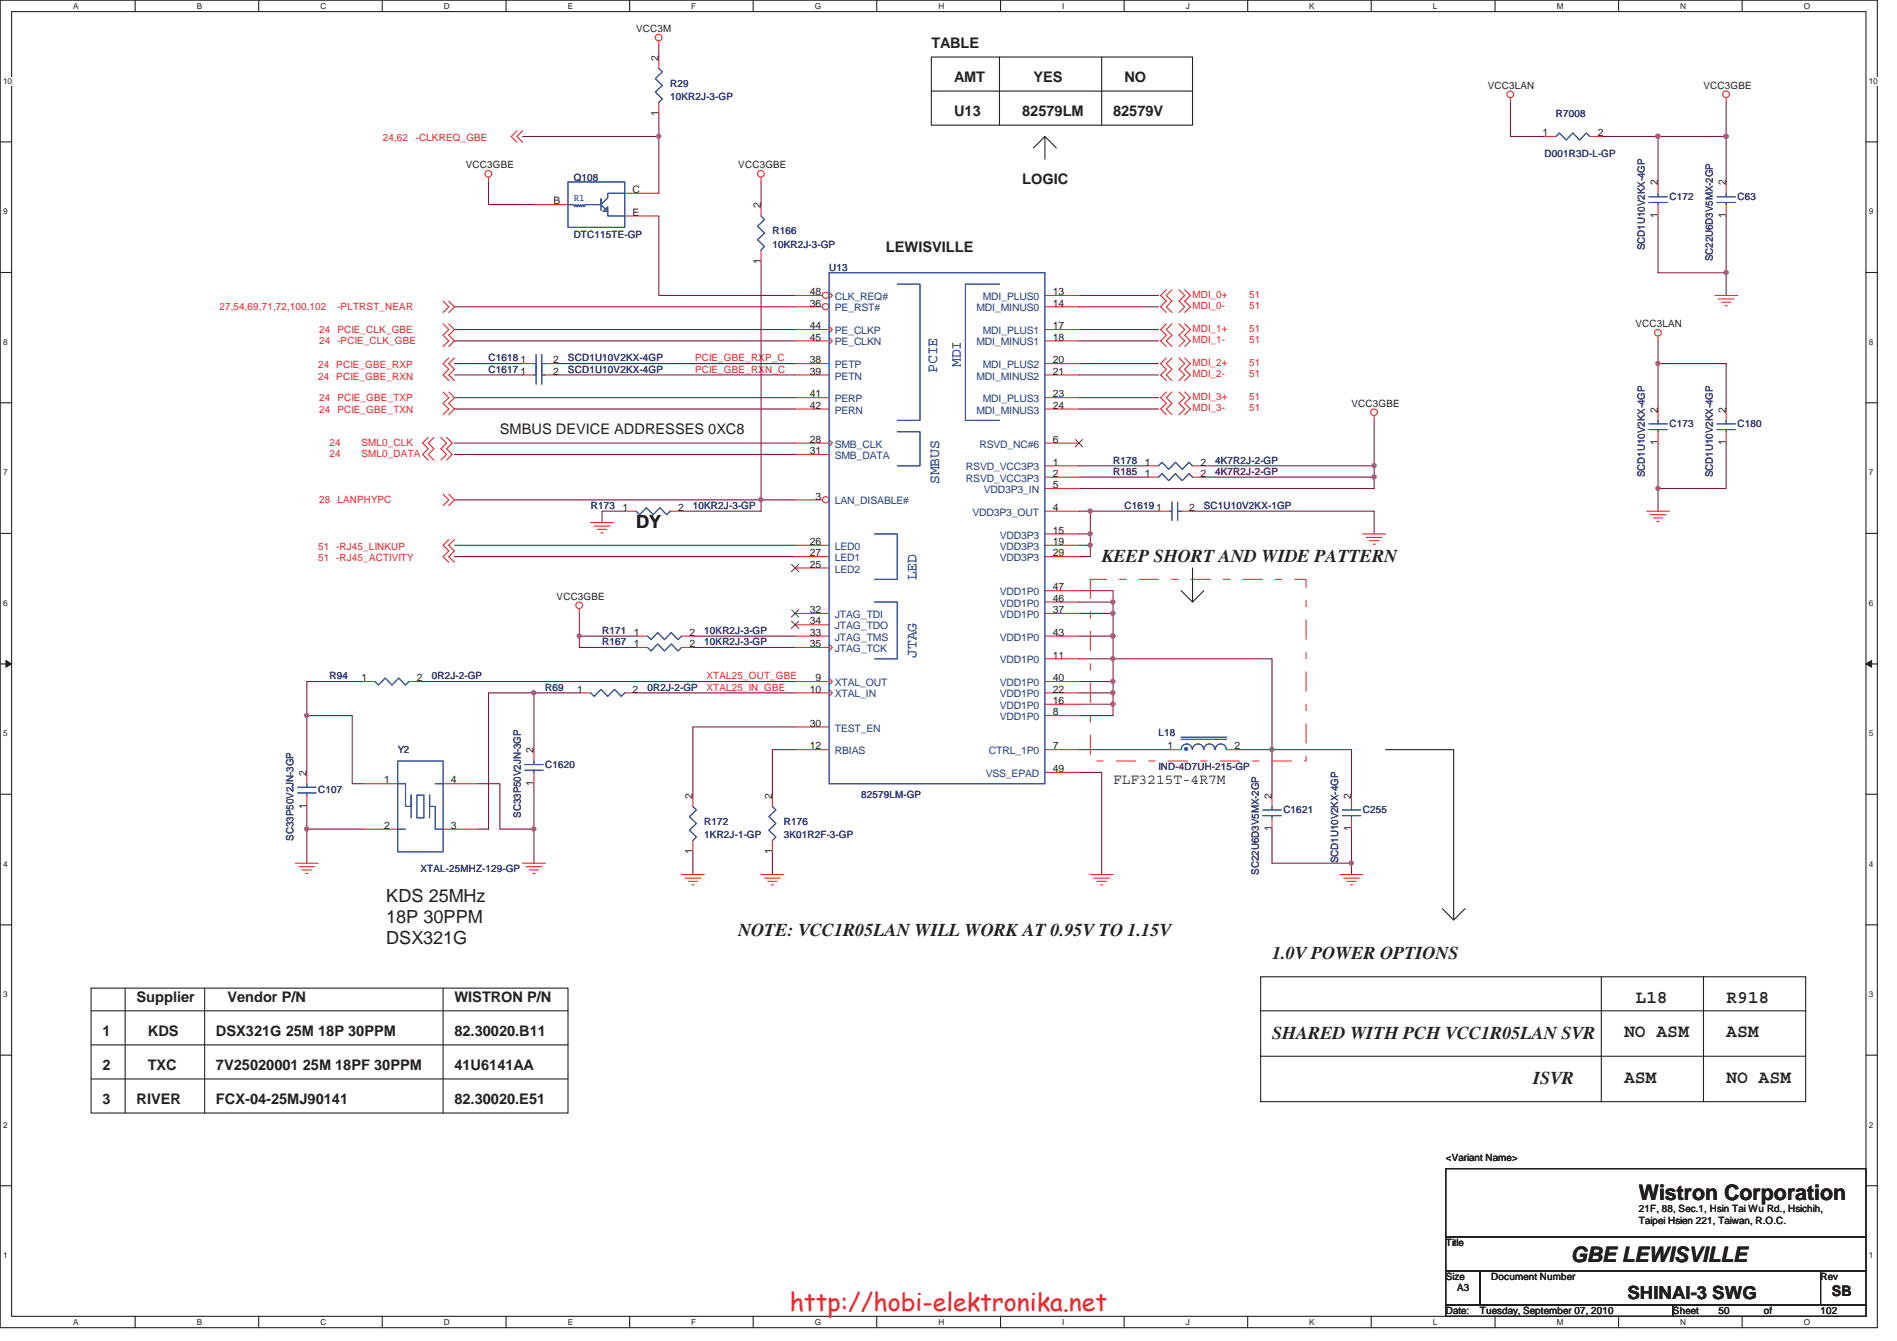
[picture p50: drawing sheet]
<svg xmlns="http://www.w3.org/2000/svg" width="297mm" height="210mm" viewBox="0 0 297 210" stroke-linecap="round" stroke-linejoin="round" font-family="sans-serif">
<defs><g id="words">
<text font-size="3.9" fill="#ed2024" x="123.7" y="205.2">http://hobi-elektronika.net</text>
<g font-size="3.3" fill="#231f20">
<text x="256.6" y="187.9">Wistron Corporation</text>
<text x="246" y="197.6">GBE LEWISVILLE</text>
</g>
<g font-size="2.8" fill="#231f20">
<text x="99.6" y="82.7">DY</text>
<text x="172.5" y="88">KEEP SHORT AND WIDE PATTERN</text>
<text x="60.5" y="141.3">KDS 25MHz</text>
<text x="60.5" y="144.5">18P 30PPM</text>
<text x="60.5" y="147.8">DSX321G</text>
<text x="115.6" y="146.6">NOTE: VCC1R05LAN WILL WORK AT 0.95V TO 1.15V</text>
<text x="199.2" y="150.2">1.0V POWER OPTIONS</text>
<text x="256.1" y="157.1">L18</text>
<text x="270.3" y="157.1">R918</text>
<text x="199.2" y="162.6">SHARED WITH PCH VCC1R05LAN SVR</text>
<text x="254.3" y="162.4">NO ASM</text>
<text x="270.3" y="162.4">ASM</text>
<text x="240.1" y="169.8">ISVR</text>
<text x="254.3" y="169.5">ASM</text>
<text x="270.3" y="169.5">NO ASM</text>
<text x="254.8" y="203.4">SHINAI-3 SWG</text>
</g>
<g font-size="2.3" fill="#231f20">
<text x="145.8" y="7.5">TABLE</text>
<text x="149.4" y="12.8">AMT</text>
<text x="161.8" y="12.8">YES</text>
<text x="176.1" y="12.8">NO</text>
<text x="149.4" y="18.2">U13</text>
<text x="160.1" y="18.2">82579LM</text>
<text x="174.3" y="18.2">82579V</text>
<text x="160.1" y="28.8">LOGIC</text>
<text x="138.7" y="39.5">LEWISVILLE</text>
<text x="78.3" y="67.9">SMBUS DEVICE ADDRESSES 0XC8</text>
<text x="174.3" y="122.8">FLF3215T-4R7M</text>
<text x="21.4" y="156.8">Supplier</text>
<text x="35.6" y="156.8">Vendor P/N</text>
<text x="71.2" y="156.8">WISTRON P/N</text>
<text x="16" y="162.2">1</text>
<text x="16" y="167.5">2</text>
<text x="23.2" y="162.2">KDS</text>
<text x="23.2" y="167.5">TXC</text>
<text x="33.8" y="167.5">7V25020001 25M 18PF 30PPM</text>
<text x="33.8" y="162.2">DSX321G 25M 18P 30PPM</text>
<text x="71.2" y="167.5">41U6141AA</text>
<text x="71.2" y="162.2">82.30020.B11</text>
<text x="16" y="172.8">3</text>
<text x="21.4" y="172.8">RIVER</text>
<text x="33.8" y="172.8">FCX-04-25MJ90141</text>
<text x="71.2" y="172.8">82.30020.E51</text>
<text x="286.8" y="202.9">SB</text>
</g>
<g font-size="2.3" fill="#3a53a4">
<text x="146.7" y="58.4" transform="rotate(-90 146.7 58.4)">PCIE</text>
<text x="150.4" y="57.5" transform="rotate(-90 150.4 57.5)">MDI</text>
<text x="147.1" y="75.8" transform="rotate(-90 147.1 75.8)">SMBUS</text>
<text x="143.5" y="90.9" transform="rotate(-90 143.5 90.9)">LED</text>
<text x="143.5" y="103" transform="rotate(-90 143.5 103)">JTAG</text>
</g>
<g font-size="1.6" fill="#231f20">
<text x="99.6" y="5">VCC3M</text>
<text x="103.1" y="9.5" transform="rotate(-90 103.1 9.5)">2</text>
<text x="233" y="13.9">VCC3LAN</text>
<text x="266.7" y="13.9">VCC3GBE</text>
<text x="103.1" y="18.2" transform="rotate(-90 103.1 18.2)">1</text>
<text x="241.5" y="21.3">1</text>
<text x="250.2" y="21.3">2</text>
<text x="72.9" y="26.4">VCC3GBE</text>
<text x="115.6" y="26.4">VCC3GBE</text>
<text x="259.6" y="29" transform="rotate(-90 259.6 29)">2</text>
<text x="270.3" y="29" transform="rotate(-90 270.3 29)">2</text>
<text x="86.7" y="32">B</text>
<text x="99.1" y="33.8">E</text>
<text x="99.1" y="30.2">C</text>
<text x="119.1" y="32.6" transform="rotate(-90 119.1 32.6)">2</text>
<text x="259.6" y="34.2" transform="rotate(-90 259.6 34.2)">1</text>
<text x="270.3" y="34.2" transform="rotate(-90 270.3 34.2)">1</text>
<text x="119.1" y="41.3" transform="rotate(-90 119.1 41.3)">1</text>
<text x="126.8" y="46.2">48</text>
<text x="164.8" y="46.2">13</text>
<text x="126.8" y="48">36</text>
<text x="126.8" y="51.6">44</text>
<text x="126.8" y="53.3">45</text>
<text x="164.8" y="48">14</text>
<text x="164.8" y="53.3">18</text>
<text x="164.8" y="51.6">17</text>
<text x="256.1" y="51.3">VCC3LAN</text>
<text x="81.5" y="56.9">1</text>
<text x="81.5" y="58.7">1</text>
<text x="86.6" y="56.9">2</text>
<text x="86.6" y="58.7">2</text>
<text x="126.8" y="56.9">38</text>
<text x="126.8" y="58.7">39</text>
<text x="164.8" y="58.7">21</text>
<text x="164.8" y="56.9">20</text>
<text x="126.8" y="62.2">41</text>
<text x="126.8" y="64">42</text>
<text x="164.8" y="64">24</text>
<text x="164.8" y="62.2">23</text>
<text x="211.6" y="63.7">VCC3GBE</text>
<text x="259.6" y="64.6" transform="rotate(-90 259.6 64.6)">2</text>
<text x="270.3" y="64.6" transform="rotate(-90 270.3 64.6)">2</text>
<text x="126.8" y="69.3">28</text>
<text x="126.8" y="71.1">31</text>
<text x="164.8" y="69.3">6</text>
<text x="259.6" y="69.7" transform="rotate(-90 259.6 69.7)">1</text>
<text x="270.3" y="69.7" transform="rotate(-90 270.3 69.7)">1</text>
<text x="164.8" y="76.5">5</text>
<text x="164.8" y="72.9">1</text>
<text x="164.8" y="74.7">2</text>
<text x="179.3" y="74.7">1</text>
<text x="179.3" y="72.9">1</text>
<text x="188" y="74.7">2</text>
<text x="188" y="72.9">2</text>
<text x="97.5" y="80">1</text>
<text x="106.2" y="80">2</text>
<text x="127.7" y="78.2">3</text>
<text x="164.8" y="83.6">15</text>
<text x="164.8" y="80">4</text>
<text x="181.1" y="80">1</text>
<text x="186.2" y="80">2</text>
<text x="126.8" y="88.9">25</text>
<text x="126.8" y="85.3">26</text>
<text x="126.8" y="87.1">27</text>
<text x="164.8" y="85.3">19</text>
<text x="164.8" y="87.1">29</text>
<text x="87.2" y="93.9">VCC3GBE</text>
<text x="164.8" y="94.2">46</text>
<text x="164.8" y="92.5">47</text>
<text x="99.3" y="101.3">1</text>
<text x="99.3" y="99.6">1</text>
<text x="107.9" y="101.3">2</text>
<text x="107.9" y="99.6">2</text>
<text x="126.8" y="96">32</text>
<text x="126.8" y="99.6">33</text>
<text x="126.8" y="97.8">34</text>
<text x="126.8" y="101.3">35</text>
<text x="164.8" y="96">37</text>
<text x="164.8" y="99.6">43</text>
<text x="56.6" y="106.7">1</text>
<text x="65.3" y="106.7">2</text>
<text x="127.7" y="106.7">9</text>
<text x="164.8" y="103.1">11</text>
<text x="164.8" y="106.7">40</text>
<text x="90.4" y="108.5">1</text>
<text x="99.1" y="108.5">2</text>
<text x="126.8" y="108.5">10</text>
<text x="126.8" y="113.8">30</text>
<text x="164.8" y="112">8</text>
<text x="164.8" y="110.2">16</text>
<text x="164.8" y="108.5">22</text>
<text x="83.6" y="117.9" transform="rotate(-90 83.6 117.9)">2</text>
<text x="126.8" y="117.3">12</text>
<text x="164.8" y="117.3">7</text>
<text x="182.8" y="117.3">1</text>
<text x="193.3" y="117.3">2</text>
<text x="48" y="121.5" transform="rotate(-90 48 121.5)">2</text>
<text x="60.2" y="122.7">1</text>
<text x="70.6" y="122.7">4</text>
<text x="83.6" y="123.1" transform="rotate(-90 83.6 123.1)">1</text>
<text x="108.5" y="125" transform="rotate(-90 108.5 125)">2</text>
<text x="120.9" y="125" transform="rotate(-90 120.9 125)">2</text>
<text x="164.8" y="120.9">49</text>
<text x="199.1" y="125" transform="rotate(-90 199.1 125)">2</text>
<text x="211.6" y="125" transform="rotate(-90 211.6 125)">2</text>
<text x="48" y="126.6" transform="rotate(-90 48 126.6)">1</text>
<text x="60.2" y="129.8">2</text>
<text x="70.6" y="129.8">3</text>
<text x="199.1" y="130.2" transform="rotate(-90 199.1 130.2)">1</text>
<text x="211.6" y="130.2" transform="rotate(-90 211.6 130.2)">1</text>
<text x="108.5" y="133.7" transform="rotate(-90 108.5 133.7)">1</text>
<text x="120.9" y="133.7" transform="rotate(-90 120.9 133.7)">1</text>
<text x="226.4" y="181.8">&lt;Variant Name&gt;</text>
<text x="256.6" y="189.8">21F, 88, Sec.1, Hsin Tai Wu Rd., Hsichih,</text>
<text x="256.6" y="191.6">Taipei Hsien 221, Taiwan, R.O.C.</text>
<text x="226.4" y="195.1">Title</text>
<text x="226.4" y="200.4">Size</text>
<text x="228.2" y="202.2">A3</text>
<text x="233.5" y="200.4">Document Number</text>
<text x="285.1" y="200.4">Rev</text>
<text x="226.4" y="205.8">Date:</text>
<text x="231.7" y="205.8">Tuesday, September 07, 2010</text>
<text x="262" y="205.8">Sheet</text>
<text x="269.1" y="205.8">50</text>
<text x="276.2" y="205.8">of</text>
<text x="285.1" y="205.8">102</text>
</g>
<g font-size="1.6" fill="#2d2d72">
<text x="104.9" y="13.6">R29</text>
<text x="104.9" y="15.7">10KR2J-3-GP</text>
<text x="243.6" y="18.4">R7008</text>
<text x="89.8" y="28.3">Q108</text>
<text x="241.8" y="24.6">D001R3D-L-GP</text>
<text x="261.4" y="31.4">C172</text>
<text x="272.1" y="31.4">C63</text>
<text x="89.8" y="37.2">DTC115TE-GP</text>
<text x="120.9" y="36.7">R166</text>
<text x="120.9" y="38.8">10KR2J-3-GP</text>
<text x="257.6" y="39.2" transform="rotate(-90 257.6 39.2)">SCD1U10V2KX-4GP</text>
<text x="268.2" y="40.9" transform="rotate(-90 268.2 40.9)">SC22U6D3V5MX-2GP</text>
<text x="129.8" y="42.4">U13</text>
<text x="76.5" y="56.6">C1618</text>
<text x="76.5" y="58.4">C1617</text>
<text x="88.9" y="56.6">SCD1U10V2KX-4GP</text>
<text x="88.9" y="58.4">SCD1U10V2KX-4GP</text>
<text x="261.4" y="66.9">C173</text>
<text x="272.1" y="66.9">C180</text>
<text x="174.3" y="74.4">R185</text>
<text x="174.3" y="72.6">R178</text>
<text x="190.3" y="74.4">4K7R2J-2-GP</text>
<text x="190.3" y="72.6">4K7R2J-2-GP</text>
<text x="257.6" y="74.7" transform="rotate(-90 257.6 74.7)">SCD1U10V2KX-4GP</text>
<text x="268.2" y="74.7" transform="rotate(-90 268.2 74.7)">SCD1U10V2KX-4GP</text>
<text x="92.5" y="79.7">R173</text>
<text x="108.5" y="79.7">10KR2J-3-GP</text>
<text x="176.1" y="79.7">C1619</text>
<text x="188.5" y="79.7">SC1U10V2KX-1GP</text>
<text x="94.3" y="101">R167</text>
<text x="94.3" y="99.3">R171</text>
<text x="110.3" y="101">10KR2J-3-GP</text>
<text x="110.3" y="99.3">10KR2J-3-GP</text>
<text x="51.6" y="106.4">R94</text>
<text x="67.6" y="106.4">0R2J-2-GP</text>
<text x="85.4" y="108.2">R69</text>
<text x="101.4" y="108.2">0R2J-2-GP</text>
<text x="62.3" y="117.9">Y2</text>
<text x="181.4" y="115.3">L18</text>
<text x="49.8" y="124.2">C107</text>
<text x="85.4" y="120.3">C1620</text>
<text x="134.8" y="124.9">82579LM-GP</text>
<text x="181.4" y="120.6">IND-4D7UH-215-GP</text>
<text x="46" y="131.6" transform="rotate(-90 46 131.6)">SC33P50V2JN-3GP</text>
<text x="81.5" y="128.1" transform="rotate(-90 81.5 128.1)">SC33P50V2JN-3GP</text>
<text x="110.3" y="129.2">R172</text>
<text x="110.3" y="131.3">1KR2J-1-GP</text>
<text x="122.7" y="129.2">R176</text>
<text x="122.7" y="131.3">3K01R2F-3-GP</text>
<text x="201" y="127.4">C1621</text>
<text x="213.4" y="127.4">C255</text>
<text x="65.8" y="136.6">XTAL-25MHZ-129-GP</text>
<text x="197.1" y="136.9" transform="rotate(-90 197.1 136.9)">SC22U6D3V5MX-2GP</text>
<text x="209.5" y="135.2" transform="rotate(-90 209.5 135.2)">SCD1U10V2KX-4GP</text>
</g>
<g font-size="1.6" fill="#ec2426">
<text x="59.9" y="22.1">24,62</text>
<text x="65.1" y="22.1">-CLKREQ_GBE</text>
<text x="186.7" y="46.6">MDI_0+</text>
<text x="195.6" y="46.6">51</text>
<text x="34.4" y="48.6">27,54,69,71,72,100,102</text>
<text x="50" y="52.2">24 PCIE_CLK_GBE</text>
<text x="50" y="53.9">24 -PCIE_CLK_GBE</text>
<text x="52.8" y="48.6">-PLTRST_NEAR</text>
<text x="186.7" y="48.4">MDI_0-</text>
<text x="186.7" y="52">MDI_1+</text>
<text x="186.7" y="53.8">MDI_1-</text>
<text x="195.6" y="52">51</text>
<text x="195.6" y="48.4">51</text>
<text x="195.6" y="53.8">51</text>
<text x="49.8" y="57.7">24 PCIE_GBE_RXP</text>
<text x="49.8" y="59.4">24 PCIE_GBE_RXN</text>
<text x="108.8" y="56.6">PCIE_GBE_RXP_C</text>
<text x="108.8" y="58.4">PCIE_GBE_RXN_C</text>
<text x="186.7" y="57.3">MDI_2+</text>
<text x="186.7" y="59.1">MDI_2-</text>
<text x="195.6" y="57.3">51</text>
<text x="195.6" y="59.1">51</text>
<text x="50" y="62.8">24 PCIE_GBE_TXP</text>
<text x="50" y="64.6">24 PCIE_GBE_TXN</text>
<text x="186.7" y="62.6">MDI_3+</text>
<text x="186.7" y="64.4">MDI_3-</text>
<text x="195.6" y="62.6">51</text>
<text x="195.6" y="64.4">51</text>
<text x="51.6" y="69.8">24</text>
<text x="51.6" y="71.5">24</text>
<text x="56.6" y="69.8">SML0_CLK</text>
<text x="56.6" y="71.5">SML0_DATA</text>
<text x="50" y="78.8">28 LANPHYPC</text>
<text x="49.8" y="86.1">51 -RJ45_LINKUP</text>
<text x="49.8" y="87.9">51 -RJ45_ACTIVITY</text>
<text x="110.6" y="106.4">XTAL25_OUT_GBE</text>
<text x="110.6" y="108.2">XTAL25_IN_GBE</text>
</g>
<text font-size="1.6" fill="#3a53a4" x="89.8" y="31.5">R1</text>
<g font-size="1.6" fill="#1d437e">
<text x="130.7" y="47">CLK_REQ#</text>
<text x="153.9" y="47">MDI_PLUS0</text>
<text x="130.7" y="48.8">PE_RST#</text>
<text x="130.7" y="52.3">PE_CLKP</text>
<text x="152.9" y="48.8">MDI_MINUS0</text>
<text x="153.9" y="52.3">MDI_PLUS1</text>
<text x="130.7" y="57.7">PETP</text>
<text x="130.7" y="59.4">PETN</text>
<text x="130.7" y="54.1">PE_CLKN</text>
<text x="152.9" y="54.1">MDI_MINUS1</text>
<text x="152.9" y="59.4">MDI_MINUS2</text>
<text x="153.9" y="57.7">MDI_PLUS2</text>
<text x="130.7" y="63">PERP</text>
<text x="130.7" y="64.8">PERN</text>
<text x="152.9" y="64.8">MDI_MINUS3</text>
<text x="153.9" y="63">MDI_PLUS3</text>
<text x="130.7" y="70.1">SMB_CLK</text>
<text x="130.7" y="71.9">SMB_DATA</text>
<text x="153.4" y="70.1">RSVD_NC#6</text>
<text x="151.3" y="73.7">RSVD_VCC3P3</text>
<text x="151.3" y="75.4">RSVD_VCC3P3</text>
<text x="154" y="77.2">VDD3P3_IN</text>
<text x="130.7" y="79">LAN_DISABLE#</text>
<text x="152.3" y="80.8">VDD3P3_OUT</text>
<text x="130.7" y="89.7">LED2</text>
<text x="130.7" y="86.1">LED0</text>
<text x="130.7" y="87.9">LED1</text>
<text x="156.5" y="84.3">VDD3P3</text>
<text x="156.5" y="86.1">VDD3P3</text>
<text x="156.5" y="87.9">VDD3P3</text>
<text x="156.5" y="95">VDD1P0</text>
<text x="156.5" y="93.2">VDD1P0</text>
<text x="130.7" y="96.8">JTAG_TDI</text>
<text x="130.7" y="100.3">JTAG_TMS</text>
<text x="130.7" y="98.5">JTAG_TDO</text>
<text x="156.5" y="96.8">VDD1P0</text>
<text x="156.5" y="100.3">VDD1P0</text>
<text x="130.7" y="107.4">XTAL_OUT</text>
<text x="130.7" y="102.1">JTAG_TCK</text>
<text x="156.5" y="103.9">VDD1P0</text>
<text x="156.5" y="107.4">VDD1P0</text>
<text x="130.7" y="109.2">XTAL_IN</text>
<text x="156.5" y="112.8">VDD1P0</text>
<text x="156.5" y="111">VDD1P0</text>
<text x="156.5" y="109.2">VDD1P0</text>
<text x="130.7" y="118.1">RBIAS</text>
<text x="130.7" y="114.6">TEST_EN</text>
<text x="154.9" y="118.1">CTRL_1P0</text>
<text x="154.3" y="121.7">VSS_EPAD</text>
</g>
<g font-size="1.3" fill="#231f20">
<text x="11.5" y="1.4">A</text>
<text x="30.8" y="1.4">B</text>
<text x="50.2" y="1.4">C</text>
<text x="69.5" y="1.4">D</text>
<text x="88.9" y="1.4">E</text>
<text x="108.2" y="1.4">F</text>
<text x="127.6" y="1.4">G</text>
<text x="146.9" y="1.4">H</text>
<text x="166.3" y="1.4">I</text>
<text x="185.7" y="1.4">J</text>
<text x="205" y="1.4">K</text>
<text x="224.4" y="1.4">L</text>
<text x="243.8" y="1.4">M</text>
<text x="263.1" y="1.4">N</text>
<text x="282.4" y="1.4">O</text>
<text x=".5" y="13.2">10</text>
<text x="292.6" y="13.2">10</text>
<text x=".5" y="33.6">9</text>
<text x="292.6" y="33.6">9</text>
<text x=".5" y="54">8</text>
<text x="292.6" y="54">8</text>
<text x=".5" y="74.4">7</text>
<text x="292.6" y="74.4">7</text>
<text x=".5" y="94.9">6</text>
<text x="292.6" y="94.9">6</text>
<text x=".5" y="115.3">5</text>
<text x="292.6" y="115.3">5</text>
<text x=".5" y="135.7">4</text>
<text x="292.6" y="135.7">4</text>
<text x=".5" y="156.2">3</text>
<text x="292.6" y="156.2">3</text>
<text x=".5" y="176.6">2</text>
<text x="292.6" y="176.6">2</text>
<text x=".5" y="197">1</text>
<text x="292.6" y="197">1</text>
<text x="11.5" y="207.4">A</text>
<text x="30.8" y="207.4">B</text>
<text x="50.2" y="207.4">C</text>
<text x="69.5" y="207.4">D</text>
<text x="88.9" y="207.4">E</text>
<text x="108.2" y="207.4">F</text>
<text x="127.6" y="207.4">G</text>
<text x="146.9" y="207.4">H</text>
<text x="166.3" y="207.4">I</text>
<text x="185.7" y="207.4">J</text>
<text x="205" y="207.4">K</text>
<text x="224.4" y="207.4">L</text>
<text x="243.8" y="207.4">M</text>
<text x="263.1" y="207.4">N</text>
<text x="282.4" y="207.4">O</text>
</g>
</g></defs>
<path d="M0 0h294v207.9h-294zM1.8 1.8h290.4v204.3h-290.4z" fill="none" stroke="#231f20" stroke-width=".17"/>
<g fill="#fff">
<path d="M11.5 .2h.8v1.4h-.8z"/>
<path d="M11.5 206.3h.8v1.4h-.8z"/>
</g>
<path d="M21.2 0v1.8M21.2 206.1v1.8" fill="none" stroke="#231f20" stroke-width=".17"/>
<g fill="#fff">
<path d="M30.8 .2h.8v1.4h-.8z"/>
<path d="M30.8 206.3h.8v1.4h-.8z"/>
</g>
<path d="M40.5 0v1.8M40.5 206.1v1.8" fill="none" stroke="#231f20" stroke-width=".17"/>
<g fill="#fff">
<path d="M50.2 .2h.9v1.4h-.9z"/>
<path d="M50.2 206.3h.9v1.4h-.9z"/>
</g>
<path d="M59.9 0v1.8M59.9 206.1v1.8" fill="none" stroke="#231f20" stroke-width=".17"/>
<g fill="#fff">
<path d="M69.5 .2h.9v1.4h-.9z"/>
<path d="M69.5 206.3h.9v1.4h-.9z"/>
</g>
<path d="M79.2 0v1.8M79.2 206.1v1.8" fill="none" stroke="#231f20" stroke-width=".17"/>
<g fill="#fff">
<path d="M88.9 .2h.8v1.4h-.8z"/>
<path d="M88.9 206.3h.8v1.4h-.8z"/>
</g>
<path d="M98.6 0v1.8M98.6 206.1v1.8" fill="none" stroke="#231f20" stroke-width=".17"/>
<g fill="#fff">
<path d="M108.2 .2h.8v1.4h-.8z"/>
<path d="M108.2 206.3h.8v1.4h-.8z"/>
</g>
<path d="M117.9 0v1.8M117.9 206.1v1.8" fill="none" stroke="#231f20" stroke-width=".17"/>
<g fill="#fff">
<path d="M127.6 .2h1v1.4h-1z"/>
<path d="M127.6 206.3h1v1.4h-1z"/>
</g>
<path d="M137.3 0v1.8M137.3 206.1v1.8" fill="none" stroke="#231f20" stroke-width=".17"/>
<g fill="#fff">
<path d="M146.9 .2h.9v1.4h-.9z"/>
<path d="M146.9 206.3h.9v1.4h-.9z"/>
</g>
<path d="M156.7 0v1.8M156.7 206.1v1.8" fill="none" stroke="#231f20" stroke-width=".17"/>
<g fill="#fff">
<path d="M166.3 .2h.3v1.4h-.3z"/>
<path d="M166.3 206.3h.3v1.4h-.3z"/>
</g>
<path d="M176 0v1.8M176 206.1v1.8" fill="none" stroke="#231f20" stroke-width=".17"/>
<g fill="#fff">
<path d="M185.7 .2h.6v1.4h-.6z"/>
<path d="M185.7 206.3h.6v1.4h-.6z"/>
</g>
<path d="M195.4 0v1.8M195.4 206.1v1.8" fill="none" stroke="#231f20" stroke-width=".17"/>
<g fill="#fff">
<path d="M205 .2h.8v1.4h-.8z"/>
<path d="M205 206.3h.8v1.4h-.8z"/>
</g>
<path d="M214.7 0v1.8M214.7 206.1v1.8" fill="none" stroke="#231f20" stroke-width=".17"/>
<g fill="#fff">
<path d="M224.4 .2h.6v1.4h-.6z"/>
<path d="M224.4 206.3h.6v1.4h-.6z"/>
</g>
<path d="M234.1 0v1.8M234.1 206.1v1.8" fill="none" stroke="#231f20" stroke-width=".17"/>
<g fill="#fff">
<path d="M243.8 .2h.9v1.4h-.9z"/>
<path d="M243.8 206.3h.9v1.4h-.9z"/>
</g>
<path d="M253.4 0v1.8M253.4 206.1v1.8" fill="none" stroke="#231f20" stroke-width=".17"/>
<g fill="#fff">
<path d="M263.1 .2h.9v1.4h-.9z"/>
<path d="M263.1 206.3h.9v1.4h-.9z"/>
</g>
<path d="M272.8 0v1.8M272.8 206.1v1.8" fill="none" stroke="#231f20" stroke-width=".17"/>
<g fill="#fff">
<path d="M282.4 .2h1v1.4h-1z"/>
<path d="M282.4 206.3h1v1.4h-1z"/>
<path d="M.5 12h1.4v1.4h-1.4z"/>
<path d="M292.6 12h1.4v1.4h-1.4z"/>
<path d="M.5 32.4h.7v1.4h-.7z"/>
<path d="M292.6 32.4h.7v1.4h-.7z"/>
</g>
<path d="M0 22.2h1.8M292.2 22.2h1.8" fill="none" stroke="#231f20" stroke-width=".17"/>
<g fill="#fff">
<path d="M.5 52.9h.7v1.4h-.7z"/>
<path d="M292.6 52.9h.7v1.4h-.7z"/>
</g>
<path d="M0 42.7h1.8M292.2 42.7h1.8" fill="none" stroke="#231f20" stroke-width=".17"/>
<g fill="#fff">
<path d="M.5 73.3h.7v1.4h-.7z"/>
<path d="M292.6 73.3h.7v1.4h-.7z"/>
</g>
<path d="M0 63.1h1.8M292.2 63.1h1.8" fill="none" stroke="#231f20" stroke-width=".17"/>
<g fill="#fff">
<path d="M.5 93.7h.7v1.4h-.7z"/>
<path d="M292.6 93.7h.7v1.4h-.7z"/>
</g>
<path d="M0 83.5h1.8M292.2 83.5h1.8" fill="none" stroke="#231f20" stroke-width=".17"/>
<g fill="#fff">
<path d="M.5 114.2h.7v1.4h-.7z"/>
<path d="M292.6 114.2h.7v1.4h-.7z"/>
</g>
<path d="M0 104h1.8M292.2 104h1.8" fill="none" stroke="#231f20" stroke-width=".17"/>
<path d="M.9 103.4l.9 .6-.9 .5z" fill="#231f20"/>
<path d="M.9 103.4l.9 .6-.9 .5z" fill="none" stroke="#231f20" stroke-width=".16"/>
<path d="M292.2 104l.9-.6v1.1z" fill="#231f20"/>
<path d="M292.2 104l.9-.6v1.1z" fill="none" stroke="#231f20" stroke-width=".16"/>
<g fill="#fff">
<path d="M.5 134.6h.7v1.4h-.7z"/>
<path d="M292.6 134.6h.7v1.4h-.7z"/>
</g>
<path d="M0 124.4h1.8M292.2 124.4h1.8" fill="none" stroke="#231f20" stroke-width=".17"/>
<g fill="#fff">
<path d="M.5 155h.7v1.4h-.7z"/>
<path d="M292.6 155h.7v1.4h-.7z"/>
</g>
<path d="M0 144.8h1.8M292.2 144.8h1.8" fill="none" stroke="#231f20" stroke-width=".17"/>
<g fill="#fff">
<path d="M.5 175.4h.7v1.4h-.7z"/>
<path d="M292.6 175.4h.7v1.4h-.7z"/>
</g>
<path d="M0 165.2h1.8M292.2 165.2h1.8" fill="none" stroke="#231f20" stroke-width=".17"/>
<g fill="#fff">
<path d="M.5 195.9h.7v1.4h-.7z"/>
<path d="M292.6 195.9h.7v1.4h-.7z"/>
</g>
<path d="M0 185.7h1.8M292.2 185.7h1.8" fill="none" stroke="#231f20" stroke-width=".17"/>
<path d="M103.2 7.2v1.7M103.2 17.8v12.5M76.5 28.5v3.5h7.1M81.8 21.4h21.4M103.2 33.8v12.5h21.3" fill="none" stroke="#7f1542" stroke-width=".17"/>
<circle cx="103.1" cy="21.3" r=".32" fill="#b8529f"/>
<circle cx="103.1" cy="21.3" r=".32" fill="none" stroke="#b8529f" stroke-width=".17"/>
<path d="M71.2 56.9h10.6M71.2 58.7h10.6M71.2 48h53.3M71.2 51.6h53.3M71.2 53.4h53.3M87.2 56.9h37.3M87.2 58.7h37.3M119.2 40.9v37.4h-48M71.2 62.3h53.3M71.2 64h53.3M71.2 69.4h53.3M71.2 71.2h53.3" fill="none" stroke="#7f1542" stroke-width=".17"/>
<circle cx="119.1" cy="78.2" r=".32" fill="#b8529f"/>
<circle cx="119.1" cy="78.2" r=".32" fill="none" stroke="#b8529f" stroke-width=".17"/>
<path d="M119.2 28.5v3.5M124.5 78.3h-5.3v1.7h-12.5M71.2 85.4h53.3M71.2 87.2h53.3M97.8 80h-3.5v1.8M99.6 99.6h-8.9v1.8M108.5 99.6h16M108.5 101.4h16" fill="none" stroke="#7f1542" stroke-width=".17"/>
<circle cx="90.7" cy="99.6" r=".32" fill="#b8529f"/>
<circle cx="90.7" cy="99.6" r=".32" fill="none" stroke="#b8529f" stroke-width=".17"/>
<path d="M90.7 96.1v3.5M48 112.1v8.8M48 106.7h8.9M65.8 106.7h58.7M90.7 108.5h-7.1v8.9M90.7 101.4h8.9M99.6 108.5h24.9M83.6 129.8v5.4" fill="none" stroke="#7f1542" stroke-width=".17"/>
<circle cx="48" cy="112" r=".32" fill="#b8529f"/>
<circle cx="48" cy="112" r=".32" fill="none" stroke="#b8529f" stroke-width=".17"/>
<path d="M48 129.8v5.4M78.3 129.8h5.3" fill="none" stroke="#7f1542" stroke-width=".17"/>
<circle cx="83.6" cy="129.8" r=".32" fill="#b8529f"/>
<circle cx="83.6" cy="129.8" r=".32" fill="none" stroke="#b8529f" stroke-width=".17"/>
<path d="M48 112.1h7.2v10.6M76.5 108.5v21.3h-1.8M48 129.8h8.9M74.7 122.7h3.6v7.1" fill="none" stroke="#7f1542" stroke-width=".17"/>
<circle cx="48" cy="129.8" r=".32" fill="#b8529f"/>
<circle cx="48" cy="129.8" r=".32" fill="none" stroke="#b8529f" stroke-width=".17"/>
<path d="M48 106.7v5.4M76.5 108.5h7.1M55.2 122.7h1.7M83.6 122.7v7.1" fill="none" stroke="#7f1542" stroke-width=".17"/>
<circle cx="83.6" cy="108.5" r=".32" fill="#b8529f"/>
<circle cx="83.6" cy="108.5" r=".32" fill="none" stroke="#b8529f" stroke-width=".17"/>
<path d="M174.3 92.5v1.8h-5.4M124.5 117.4h-3.6v7.1M124.5 113.8h-16v10.7M168.9 117.4h14.3M48 126.3v3.5M108.5 133.4v3.5M120.9 133.4v3.5M168.9 120.9h3.6v16" fill="none" stroke="#7f1542" stroke-width=".17"/>
<circle cx="174.3" cy="94.2" r=".32" fill="#b8529f"/>
<circle cx="174.3" cy="94.2" r=".32" fill="none" stroke="#b8529f" stroke-width=".17"/>
<path d="M174.3 94.3v1.8h-5.4M168.9 108.5h5.4" fill="none" stroke="#7f1542" stroke-width=".17"/>
<circle cx="174.3" cy="108.5" r=".32" fill="#b8529f"/>
<circle cx="174.3" cy="108.5" r=".32" fill="none" stroke="#b8529f" stroke-width=".17"/>
<path d="M168.9 110.3h5.4" fill="none" stroke="#7f1542" stroke-width=".17"/>
<circle cx="174.3" cy="110.2" r=".32" fill="#b8529f"/>
<circle cx="174.3" cy="110.2" r=".32" fill="none" stroke="#b8529f" stroke-width=".17"/>
<path d="M168.9 106.7h5.4M174.3 110.3v1.8h-5.4" fill="none" stroke="#7f1542" stroke-width=".17"/>
<circle cx="174.3" cy="106.7" r=".32" fill="#b8529f"/>
<circle cx="174.3" cy="106.7" r=".32" fill="none" stroke="#b8529f" stroke-width=".17"/>
<path d="M168.9 92.5h5.4M174.3 96.1v3.5M174.3 106.7v3.6" fill="none" stroke="#7f1542" stroke-width=".17"/>
<circle cx="174.3" cy="99.6" r=".32" fill="#b8529f"/>
<circle cx="174.3" cy="99.6" r=".32" fill="none" stroke="#b8529f" stroke-width=".17"/>
<circle cx="174.3" cy="96" r=".32" fill="#b8529f"/>
<circle cx="174.3" cy="96" r=".32" fill="none" stroke="#b8529f" stroke-width=".17"/>
<path d="M168.9 99.6h5.4v3.6" fill="none" stroke="#7f1542" stroke-width=".17"/>
<circle cx="174.3" cy="99.6" r=".32" fill="#b8529f"/>
<circle cx="174.3" cy="99.6" r=".32" fill="none" stroke="#b8529f" stroke-width=".17"/>
<path d="M168.9 103.2h5.4M199.2 129.8v5.4h12.4" fill="none" stroke="#7f1542" stroke-width=".17"/>
<circle cx="211.6" cy="135.1" r=".32" fill="#b8529f"/>
<circle cx="211.6" cy="135.1" r=".32" fill="none" stroke="#b8529f" stroke-width=".17"/>
<path d="M199.2 117.4v7.1M211.6 129.8v5.4" fill="none" stroke="#7f1542" stroke-width=".17"/>
<circle cx="199.2" cy="117.4" r=".32" fill="#b8529f"/>
<circle cx="199.2" cy="117.4" r=".32" fill="none" stroke="#b8529f" stroke-width=".17"/>
<path d="M168.9 72.9h10.7M168.9 74.7h10.7M188.5 72.9h26.7M174.3 103.2h24.9v14.2M193.8 117.4h17.8v7.1M211.6 135.2v1.7" fill="none" stroke="#7f1542" stroke-width=".17"/>
<circle cx="215.2" cy="72.9" r=".32" fill="#b8529f"/>
<circle cx="215.2" cy="72.9" r=".32" fill="none" stroke="#b8529f" stroke-width=".17"/>
<path d="M215.2 72.9v1.8h-26.7" fill="none" stroke="#7f1542" stroke-width=".17"/>
<circle cx="215.2" cy="74.7" r=".32" fill="#b8529f"/>
<circle cx="215.2" cy="74.7" r=".32" fill="none" stroke="#b8529f" stroke-width=".17"/>
<path d="M215.2 74.7v1.8h-46.3M170.7 80h10.7" fill="none" stroke="#7f1542" stroke-width=".17"/>
<circle cx="170.7" cy="80" r=".32" fill="#b8529f"/>
<circle cx="170.7" cy="80" r=".32" fill="none" stroke="#b8529f" stroke-width=".17"/>
<path d="M168.9 83.6h1.8v1.8h-1.8M168.9 80h1.8" fill="none" stroke="#7f1542" stroke-width=".17"/>
<circle cx="170.7" cy="85.4" r=".32" fill="#b8529f"/>
<circle cx="170.7" cy="85.4" r=".32" fill="none" stroke="#b8529f" stroke-width=".17"/>
<path d="M170.7 85.4v1.8h-1.8M170.7 80v3.6" fill="none" stroke="#7f1542" stroke-width=".17"/>
<circle cx="170.7" cy="83.6" r=".32" fill="#b8529f"/>
<circle cx="170.7" cy="83.6" r=".32" fill="none" stroke="#b8529f" stroke-width=".17"/>
<path d="M168.9 46.3h12.5M168.9 48h12.5M168.9 51.6h12.5M168.9 53.4h12.5M168.9 56.9h12.5M168.9 58.7h12.5M168.9 62.3h12.5M168.9 64h12.5M215.2 65.8v7.1M186.7 80h28.5v3.6M174.3 103.2v3.5" fill="none" stroke="#7f1542" stroke-width=".17"/>
<circle cx="174.3" cy="103.1" r=".32" fill="#b8529f"/>
<circle cx="174.3" cy="103.1" r=".32" fill="none" stroke="#b8529f" stroke-width=".17"/>
<path d="M270.3 33.8v8.9" fill="none" stroke="#7f1542" stroke-width=".17"/>
<circle cx="270.3" cy="42.7" r=".32" fill="#b8529f"/>
<circle cx="270.3" cy="42.7" r=".32" fill="none" stroke="#b8529f" stroke-width=".17"/>
<path d="M236.5 16v5.4h5.3M259.6 33.8v8.9M259.6 69.4v7.1" fill="none" stroke="#7f1542" stroke-width=".17"/>
<circle cx="259.6" cy="76.5" r=".32" fill="#b8529f"/>
<circle cx="259.6" cy="76.5" r=".32" fill="none" stroke="#b8529f" stroke-width=".17"/>
<path d="M270.3 21.4v7.1M270.3 42.7v3.6" fill="none" stroke="#7f1542" stroke-width=".17"/>
<circle cx="270.3" cy="21.3" r=".32" fill="#b8529f"/>
<circle cx="270.3" cy="21.3" r=".32" fill="none" stroke="#b8529f" stroke-width=".17"/>
<path d="M259.6 56.9h10.7" fill="none" stroke="#7f1542" stroke-width=".17"/>
<circle cx="259.6" cy="56.9" r=".32" fill="#b8529f"/>
<circle cx="259.6" cy="56.9" r=".32" fill="none" stroke="#b8529f" stroke-width=".17"/>
<path d="M270.3 16v5.4M259.6 56.9v7.1M270.3 56.9v7.1" fill="none" stroke="#7f1542" stroke-width=".17"/>
<circle cx="270.3" cy="21.3" r=".32" fill="#b8529f"/>
<circle cx="270.3" cy="21.3" r=".32" fill="none" stroke="#b8529f" stroke-width=".17"/>
<path d="M250.7 21.4h8.9" fill="none" stroke="#7f1542" stroke-width=".17"/>
<circle cx="259.6" cy="21.3" r=".32" fill="#b8529f"/>
<circle cx="259.6" cy="21.3" r=".32" fill="none" stroke="#b8529f" stroke-width=".17"/>
<path d="M270.3 21.4h-10.7v7.1M259.6 53.4v3.5M270.3 69.4v7.1h-10.7v3.5" fill="none" stroke="#7f1542" stroke-width=".17"/>
<circle cx="259.6" cy="21.3" r=".32" fill="#b8529f"/>
<circle cx="259.6" cy="21.3" r=".32" fill="none" stroke="#b8529f" stroke-width=".17"/>
<path d="M259.6 42.7h10.7" fill="none" stroke="#7f1542" stroke-width=".17"/>
<g fill="none" stroke="#ec2426" stroke-width=".17">
<path d="M103.2 6.4v.8M236.5 15.3v.7M270.3 15.3v.7M76.5 27.8v.7M80.9 20.5l-.9 .9 .9 .9M81.8 20.5l-.9 .9 .9 .9M119.2 27.8v.7M270.3 28.5v1.8M270.3 32v1.8M69.4 47.2l.9 .8-.9 .9M69.4 50.7l.9 .9-.9 .9 .9 .9-.9 .9M70.3 56l-.9 .9 .9 .9-.9 .9 .9 .9"/>
<path d="M70.3 47.2l.9 .8-.9 .9M70.3 50.7l.9 .9-.9 .9 .9 .9-.9 .9M71.2 56l-.9 .9 .9 .9-.9 .9 .9 .9M81.8 56.9h1.8M81.8 58.7h1.8M85.4 56.9h1.8M85.4 58.7h1.8M182.6 45.4l-.9 .9 .9 .9-.9 .8 .9 .9M182.6 50.7l-.9 .9 .9 .9-.9 .9 .9 .9M182.6 56l-.9 .9 .9 .9-.9 .9 .9 .9M183.5 45.4l-.9 .9 .9 .9-.9 .8 .9 .9M183.5 50.7l-.9 .9 .9 .9-.9 .9 .9 .9"/>
<path d="M183.5 56l-.9 .9 .9 .9-.9 .9 .9 .9M184.6 45.4l.9 .9-.9 .9 .9 .8-.9 .9M184.6 50.7l.9 .9-.9 .9 .9 .9-.9 .9M184.6 56l.9 .9-.9 .9 .9 .9-.9 .9M185.5 45.4l.9 .9-.9 .9 .9 .8-.9 .9M185.5 50.7l.9 .9-.9 .9 .9 .9-.9 .9M185.5 56l.9 .9-.9 .9 .9 .9-.9 .9M259.6 52.7v.7M268.5 46.3h3.6M269.1 46.8h2.4M269.6 47.3h1.4M270.1 47.9h.4"/>
<path d="M67.1 68.5l-.9 .9 .9 .9-.9 .9 .9 .8M67.9 68.5l-.8 .9 .8 .9-.8 .9 .8 .8M69 68.5l.9 .9-.9 .9 .9 .9-.9 .8M69.4 61.4l.9 .9-.9 .9 .9 .8-.9 .9M69.4 77.4l.9 .9-.9 .9M69.9 68.5l.9 .9-.9 .9 .9 .9-.9 .8M70.3 61.4l.9 .9-.9 .9 .9 .8-.9 .9M70.3 77.4l.9 .9-.9 .9M179.6 74.7h1.8M182.6 61.4l-.9 .9 .9 .9-.9 .8 .9 .9M183.5 61.4l-.9 .9 .9 .9-.9 .8 .9 .9M184.6 61.4l.9 .9-.9 .9 .9 .8-.9 .9"/>
<path d="M185.5 61.4l.9 .9-.9 .9 .9 .8-.9 .9M186.7 74.7h1.8M215.2 65.1v.7M259.6 64v1.8M259.6 67.6v1.8M70.3 84.5l-.9 .9 .9 .9-.9 .9 .9 .8M71.2 84.5l-.9 .9 .9 .9-.9 .9 .9 .8M90.7 95.3v.8M92.5 81.8h3.6M93 82.4h2.5M93.6 82.9h1.4M94.1 83.4h.3"/>
<path d="M181.4 80h1.8M185 80h1.7M213.4 83.6h3.6M213.9 84.2h2.5M214.5 84.7h1.4M215 85.2h.3M257.8 80h3.6M258.4 80.6h2.5M258.9 81.1h1.4M259.5 81.7h.3M83.6 117.4v1.8M90.7 108.5h1.8"/>
<path d="M97.8 108.5h1.8M99.6 101.4h1.8M106.7 101.4h1.8M183.2 117.4h1.8M192.1 117.4h1.7M46.3 135.2h3.5M46.8 135.7h2.5M47.3 136.2h1.5M47.9 136.8h.3M81.8 135.2h3.6M82.4 135.7h2.4M82.9 136.2h1.4"/>
<path d="M83.4 136.8h.4M83.6 120.9v1.8M106.7 136.9h3.6M107.3 137.5h2.4M107.8 138h1.4M108.3 138.6h.4M108.5 124.5v1.8M108.5 131.6v1.8M119.2 136.9h3.5M119.7 137.5h2.5M120.2 138h1.5M120.8 138.6h.3"/>
<path d="M170.7 136.9h3.6M171.3 137.5h2.4M171.8 138h1.4M172.3 138.6h.4M209.8 136.9h3.6M210.4 137.5h2.4M210.9 138h1.4M211.5 138.6h.3M211.6 124.5v1.8M211.6 128.1v1.7"/>
<circle cx="103.1" cy="5.9" r=".52"/>
<circle cx="236.5" cy="14.8" r=".52"/>
<circle cx="270.3" cy="14.8" r=".52"/>
<circle cx="76.5" cy="27.2" r=".52"/>
<circle cx="119.1" cy="27.2" r=".52"/>
<circle cx="259.6" cy="52.1" r=".52"/>
<circle cx="215.2" cy="64.6" r=".52"/>
<circle cx="90.7" cy="94.8" r=".52"/>
</g>
<g fill="none" stroke="#231f20" stroke-width=".17">
<path d="M145.8 8.9h40.9v10.7h-40.9zM145.8 14.3h40.9M156.5 8.9v10.7M172.5 8.9v10.7M161.8 23.2l1.8-1.8v3.5M163.6 21.4l1.8 1.8M185 92.5l1.7 1.8 1.8-1.8M186.7 88.9v5.4M217 117.4h10.6v26.7M14.3 154.7h74.6v19.6h-74.6zM14.3 158.3h74.6M19.6 154.7v19.6"/>
<path d="M32 154.7v19.6M69.4 154.7v19.6M197.4 152.9h85.3v19.6h-85.3zM197.4 158.3h85.3M225.8 142.3l1.8 1.8 1.8-1.8M250.7 152.9v19.6M266.7 152.9v19.6M14.3 163.6h74.6M14.3 168.9h74.6M197.4 165.4h85.3M226.4 183h65.8v10.7h-65.8zM226.4 193.7h65.8v5.3h-65.8z"/>
<path d="M226.4 199h5.3v5.3h-5.3zM231.7 199h53.4v5.3h-53.4zM285.1 199h7.1v5.3h-7.1zM226.4 204.3h35.6v1.8h-35.6zM262 204.3h30.2v1.8h-30.2z"/>
</g>
<path d="M170.7 90.7h33.8v28.5h-33.8z" fill="none" stroke="#ec2426" stroke-width=".16" stroke-dasharray="3 2 1 2"/>
<g fill="none" stroke="#3a53a4" stroke-width=".17">
<path d="M268.9 30.8h2.8M268.9 31.7h2.8M270.3 30.3v.5M270.3 31.7v.3M83.6 56.9h.3M83.6 58.7h.3M83.9 55.5v4.7M84.8 56.9h.6M84.8 58.7h.6M84.8 55.5v4.7M181.4 74.7l.5-.5 1.1 1.1 1.1-1.1 1 1.1 1.1-1.1 .5 .5M183.5 78.6v2.9"/>
<path d="M184.4 78.6v2.9M258.2 66.4h2.9M258.2 67.3h2.9M259.6 65.8v.6M259.6 67.3v.3M183.2 80h.3M184.4 80h.6M82.2 119.7h2.8M83.6 119.2v.5M92.5 108.5l.5 .5 1.1-1.1 1.1 1.1 1-1.1 1.1 1.1 .5-.5M101.4 101.4l.5 .5 1.1-1.1 1.1 1.1 1-1.1 1.1 1.1 .5-.5M186.7 117.4a.87 .87 0 0 0-.9-.9 .87 .87 0 0 0-.8 .9"/>
<path d="M188.5 117.4a.87 .87 0 0 0-.9-.9 .87 .87 0 0 0-.9 .9M190.2 117.4a.87 .87 0 0 0-.8-.9 .87 .87 0 0 0-.9 .9M192 117.4a.87 .87 0 0 0-.8-.9 .87 .87 0 0 0-.9 .9M82.2 120.6h2.8M83.6 120.6v.3M108.5 126.3l.5 .5-1.1 1.1 1.1 1-1.1 1.1 1.1 1.1-.5 .5M210.2 126.8h2.9M210.2 127.7h2.9M211.6 126.3v.5M211.6 127.7v.4"/>
</g>
<path d="M185.6 117.1h.3l.1 .2-.1 .1-.2 .1-.1-.1z" fill-rule="evenodd" fill="#3a53a4"/>
<path d="M185 115.8h7.1M185 115.4h7.1M185.6 117.1h.3l.1 .2-.1 .1-.2 .1-.1-.1zM186.7 117.4a.87 .87 0 0 0-.9-.9 .87 .87 0 0 0-.8 .9M188.5 117.4a.87 .87 0 0 0-.9-.9 .87 .87 0 0 0-.9 .9M190.2 117.4a.87 .87 0 0 0-.8-.9 .87 .87 0 0 0-.9 .9M192 117.4a.87 .87 0 0 0-.8-.9 .87 .87 0 0 0-.9 .9" fill="none" stroke="#3a53a4" stroke-width=".17"/>
<path d="M185.6 117.1h.3l.1 .2-.1 .1-.2 .1-.1-.1z" fill-rule="evenodd" fill="#3a53a4"/>
<path d="M185 115.8h7.1M185 115.4h7.1M185.6 117.1h.3l.1 .2-.1 .1-.2 .1-.1-.1z" fill="none" stroke="#3a53a4" stroke-width=".17"/>
<path d="M163.6 72.9h5.3M163.6 74.7h5.3" fill="none" stroke="#ec2426" stroke-width=".17"/>
<circle cx="129.3" cy="78.2" r=".5" fill="#fff"/>
<g fill="none" stroke="#ec2426" stroke-width=".17">
<path d="M163.6 46.3h5.3M163.6 48h5.3M163.6 51.6h5.3M163.6 53.4h5.3M163.6 56.9h5.3M163.6 58.7h5.3M124.5 78.3h4.3M124.5 69.4h5.3M124.5 71.2h5.3M129.8 68.9l.5 .5-.5 .5M163.6 76.5h5.3M163.6 69.4h5.3"/>
<path d="M163.6 62.3h5.3M163.6 64h5.3M124.5 85.4h5.3M124.5 88.9h5.3M124.5 87.2h5.3M124.5 96.1h5.3M124.5 99.6h5.3M124.5 97.8h5.3M163.6 80h5.3M163.6 83.6h5.3M163.6 85.4h5.3M163.6 87.2h5.3"/>
<path d="M124.5 117.4h5.3M124.5 106.7h5.3M124.5 108.5h5.3M124.5 113.8h5.3M124.5 101.4h5.3M129.8 106.2l.5 .5-.5 .5M129.8 108l.5 .5-.5 .5M129.8 100.9l.5 .5-.5 .5M163.6 117.4h5.3M163.6 112.1h5.3M163.6 108.5h5.3M163.6 103.2h5.3"/>
<path d="M163.6 110.3h5.3"/>
<circle cx="129.3" cy="78.2" r=".5"/>
</g>
<path d="M168.4 68.8l1.1 1.2M169.5 68.8l-1.1 1.2M123.9 88.4l1.2 1.1M123.9 95.5l1.2 1.1M123.9 97.3l1.2 1.1M125 88.4l-1.1 1.1M125 95.5l-1.1 1.1M125 97.3l-1.1 1.1" fill="none" stroke="#7f431c" stroke-width=".16"/>
<circle cx="129.3" cy="48" r=".5" fill="#fff"/>
<g fill="none" stroke="#ec2426" stroke-width=".17">
<path d="M124.5 48h4.3M124.5 56.9h5.3M124.5 58.7h5.3M124.5 51.6h5.3M124.5 53.4h5.3M129.8 51.1l.5 .5-.5 .5M129.8 52.9l.5 .5-.5 .5M129.8 45.8l.5 .5-.5 .5M124.5 62.3h5.3M124.5 64h5.3M163.6 96.1h5.3M163.6 99.6h5.3"/>
<path d="M163.6 94.3h5.3M163.6 92.5h5.3M163.6 106.7h5.3"/>
<circle cx="129.3" cy="48" r=".5"/>
</g>
<circle cx="129.3" cy="46.2" r=".5" fill="#fff"/>
<g fill="none" stroke="#ec2426" stroke-width=".17">
<path d="M103.2 8.9v1.8M103.2 16v1.8M83.6 32h5.3M97.8 33.8h5.4M97.8 30.3h5.4M119.2 32v1.8M119.2 39.2v1.7M241.8 21.4h1.8M249 21.4h1.7M259.6 28.5v1.8M259.6 32v1.8M124.5 46.3h4.3"/>
<path d="M179.6 72.9h1.8M186.7 72.9h1.8M270.3 64v1.8M270.3 67.6v1.8M97.8 80h1.8M99.6 99.6h1.8M104.9 80h1.8M106.7 99.6h1.8M56.9 106.7h1.8M64 106.7h1.8M48 120.9v1.8M48 124.5v1.8"/>
<path d="M56.9 122.7h5.4M56.9 129.8h5.4M69.4 122.7h5.3M69.4 129.8h5.3M120.9 124.5v1.8M120.9 131.6v1.8M163.6 120.9h5.3M199.2 124.5v1.8M199.2 128.1v1.7"/>
<circle cx="129.3" cy="46.2" r=".5"/>
</g>
<g fill="none" stroke="#3a53a4" stroke-width=".17">
<path d="M103.2 10.7l.5 .6-1.1 1 1.1 1.1-1.1 1 1.1 1.1-.5 .5M88.9 28.5h8.9v7.1h-8.9zM88.9 32h.9l.2 .4 .2-.4 .2 .4 .1-.4 .2 .4 .2-.4 .2 .4 .2-.4 .1 .4 .2-.4h2.5v-.8v1.7M94.4 33.1l.8-.7v.7zM97.8 30.3h-2.6v.7l-1.1 1 1.1 1.1v.7h2.6M119.2 33.8l.5 .6-1.1 1 1.1 1.1-1.1 1 1.1 1.1-.5 .6M243.6 21.4l.6-.6 1 1.1 1.1-1.1 1.1 1.1 1-1.1 .6 .6M258.2 30.8h2.9M258.2 31.7h2.9M259.6 30.3v.5M259.6 31.7v.3M129.8 42.7h33.8v80h-33.8z"/>
<path d="M140.5 44.5h3.6v21.3h-3.6M156.5 44.5h-5.3v21.3h5.3M140.5 67.6h3.6v5.3h-3.6M181.4 72.9l.5-.5 1.1 1.1 1.1-1.1 1 1.1 1.1-1.1 .5 .5M268.9 66.4h2.8M268.9 67.3h2.8M270.3 65.8v.6M270.3 67.3v.3M99.6 80l.6 .6 1-1.1 1.1 1.1 1-1.1 1.1 1.1 .5-.6M101.4 99.6l.5 .6 1.1-1.1 1.1 1.1 1-1.1 1.1 1.1 .5-.6M136.9 94.3h3.6v8.9h-3.6M136.9 83.6h3.6v7.1h-3.6"/>
<path d="M58.7 106.7l.6 .6 1-1.1 1.1 1.1 1-1.1 1.1 1.1 .5-.6M62.3 119.2h7.1v14.2h-7.1zM46.6 124.2h2.9M46.6 123.3h2.9M48 122.7v.6M48 124.2v.3M62.3 129.8h1.2M62.3 122.7h1.2v3.6h.9v-1.8v3.6M65.3 124.5h1.1v3.6h-1.1zM67.3 128.1v-3.6v1.8h.9v3.5h1.2M68.2 122.7h1.2M120.9 126.3l.6 .5-1.1 1.1 1.1 1-1.1 1.1 1.1 1.1-.6 .5"/>
<path d="M197.7 126.8h2.9M197.7 127.7h2.9M199.2 126.3v.5M199.2 127.7v.4"/>
</g>
<circle cx="103.1" cy="21.3" r=".32" fill="#b8529f"/>
<circle cx="103.1" cy="21.3" r=".32" fill="none" stroke="#b8529f" stroke-width=".17"/>
<circle cx="119.1" cy="78.2" r=".32" fill="#b8529f"/>
<circle cx="119.1" cy="78.2" r=".32" fill="none" stroke="#b8529f" stroke-width=".17"/>
<circle cx="90.7" cy="99.6" r=".32" fill="#b8529f"/>
<circle cx="90.7" cy="99.6" r=".32" fill="none" stroke="#b8529f" stroke-width=".17"/>
<circle cx="48" cy="112" r=".32" fill="#b8529f"/>
<circle cx="48" cy="112" r=".32" fill="none" stroke="#b8529f" stroke-width=".17"/>
<circle cx="83.6" cy="129.8" r=".32" fill="#b8529f"/>
<circle cx="83.6" cy="129.8" r=".32" fill="none" stroke="#b8529f" stroke-width=".17"/>
<circle cx="48" cy="129.8" r=".32" fill="#b8529f"/>
<circle cx="48" cy="129.8" r=".32" fill="none" stroke="#b8529f" stroke-width=".17"/>
<circle cx="83.6" cy="108.5" r=".32" fill="#b8529f"/>
<circle cx="83.6" cy="108.5" r=".32" fill="none" stroke="#b8529f" stroke-width=".17"/>
<circle cx="174.3" cy="94.2" r=".32" fill="#b8529f"/>
<circle cx="174.3" cy="94.2" r=".32" fill="none" stroke="#b8529f" stroke-width=".17"/>
<circle cx="174.3" cy="108.5" r=".32" fill="#b8529f"/>
<circle cx="174.3" cy="108.5" r=".32" fill="none" stroke="#b8529f" stroke-width=".17"/>
<circle cx="174.3" cy="110.2" r=".32" fill="#b8529f"/>
<circle cx="174.3" cy="110.2" r=".32" fill="none" stroke="#b8529f" stroke-width=".17"/>
<circle cx="174.3" cy="106.7" r=".32" fill="#b8529f"/>
<circle cx="174.3" cy="106.7" r=".32" fill="none" stroke="#b8529f" stroke-width=".17"/>
<circle cx="174.3" cy="99.6" r=".32" fill="#b8529f"/>
<circle cx="174.3" cy="99.6" r=".32" fill="none" stroke="#b8529f" stroke-width=".17"/>
<circle cx="174.3" cy="96" r=".32" fill="#b8529f"/>
<circle cx="174.3" cy="96" r=".32" fill="none" stroke="#b8529f" stroke-width=".17"/>
<circle cx="174.3" cy="99.6" r=".32" fill="#b8529f"/>
<circle cx="174.3" cy="99.6" r=".32" fill="none" stroke="#b8529f" stroke-width=".17"/>
<circle cx="211.6" cy="135.1" r=".32" fill="#b8529f"/>
<circle cx="211.6" cy="135.1" r=".32" fill="none" stroke="#b8529f" stroke-width=".17"/>
<circle cx="199.2" cy="117.4" r=".32" fill="#b8529f"/>
<circle cx="199.2" cy="117.4" r=".32" fill="none" stroke="#b8529f" stroke-width=".17"/>
<circle cx="215.2" cy="72.9" r=".32" fill="#b8529f"/>
<circle cx="215.2" cy="72.9" r=".32" fill="none" stroke="#b8529f" stroke-width=".17"/>
<circle cx="215.2" cy="74.7" r=".32" fill="#b8529f"/>
<circle cx="215.2" cy="74.7" r=".32" fill="none" stroke="#b8529f" stroke-width=".17"/>
<circle cx="170.7" cy="80" r=".32" fill="#b8529f"/>
<circle cx="170.7" cy="80" r=".32" fill="none" stroke="#b8529f" stroke-width=".17"/>
<circle cx="170.7" cy="85.4" r=".32" fill="#b8529f"/>
<circle cx="170.7" cy="85.4" r=".32" fill="none" stroke="#b8529f" stroke-width=".17"/>
<circle cx="170.7" cy="83.6" r=".32" fill="#b8529f"/>
<circle cx="170.7" cy="83.6" r=".32" fill="none" stroke="#b8529f" stroke-width=".17"/>
<circle cx="174.3" cy="103.1" r=".32" fill="#b8529f"/>
<circle cx="174.3" cy="103.1" r=".32" fill="none" stroke="#b8529f" stroke-width=".17"/>
<circle cx="270.3" cy="42.7" r=".32" fill="#b8529f"/>
<circle cx="270.3" cy="42.7" r=".32" fill="none" stroke="#b8529f" stroke-width=".17"/>
<circle cx="259.6" cy="76.5" r=".32" fill="#b8529f"/>
<circle cx="259.6" cy="76.5" r=".32" fill="none" stroke="#b8529f" stroke-width=".17"/>
<circle cx="270.3" cy="21.3" r=".32" fill="#b8529f"/>
<circle cx="270.3" cy="21.3" r=".32" fill="none" stroke="#b8529f" stroke-width=".17"/>
<circle cx="259.6" cy="56.9" r=".32" fill="#b8529f"/>
<circle cx="259.6" cy="56.9" r=".32" fill="none" stroke="#b8529f" stroke-width=".17"/>
<circle cx="270.3" cy="21.3" r=".32" fill="#b8529f"/>
<circle cx="270.3" cy="21.3" r=".32" fill="none" stroke="#b8529f" stroke-width=".17"/>
<circle cx="259.6" cy="21.3" r=".32" fill="#b8529f"/>
<circle cx="259.6" cy="21.3" r=".32" fill="none" stroke="#b8529f" stroke-width=".17"/>
<circle cx="259.6" cy="21.3" r=".32" fill="#b8529f"/>
<circle cx="259.6" cy="21.3" r=".32" fill="none" stroke="#b8529f" stroke-width=".17"/>
<use href="#words"/>
</svg>
